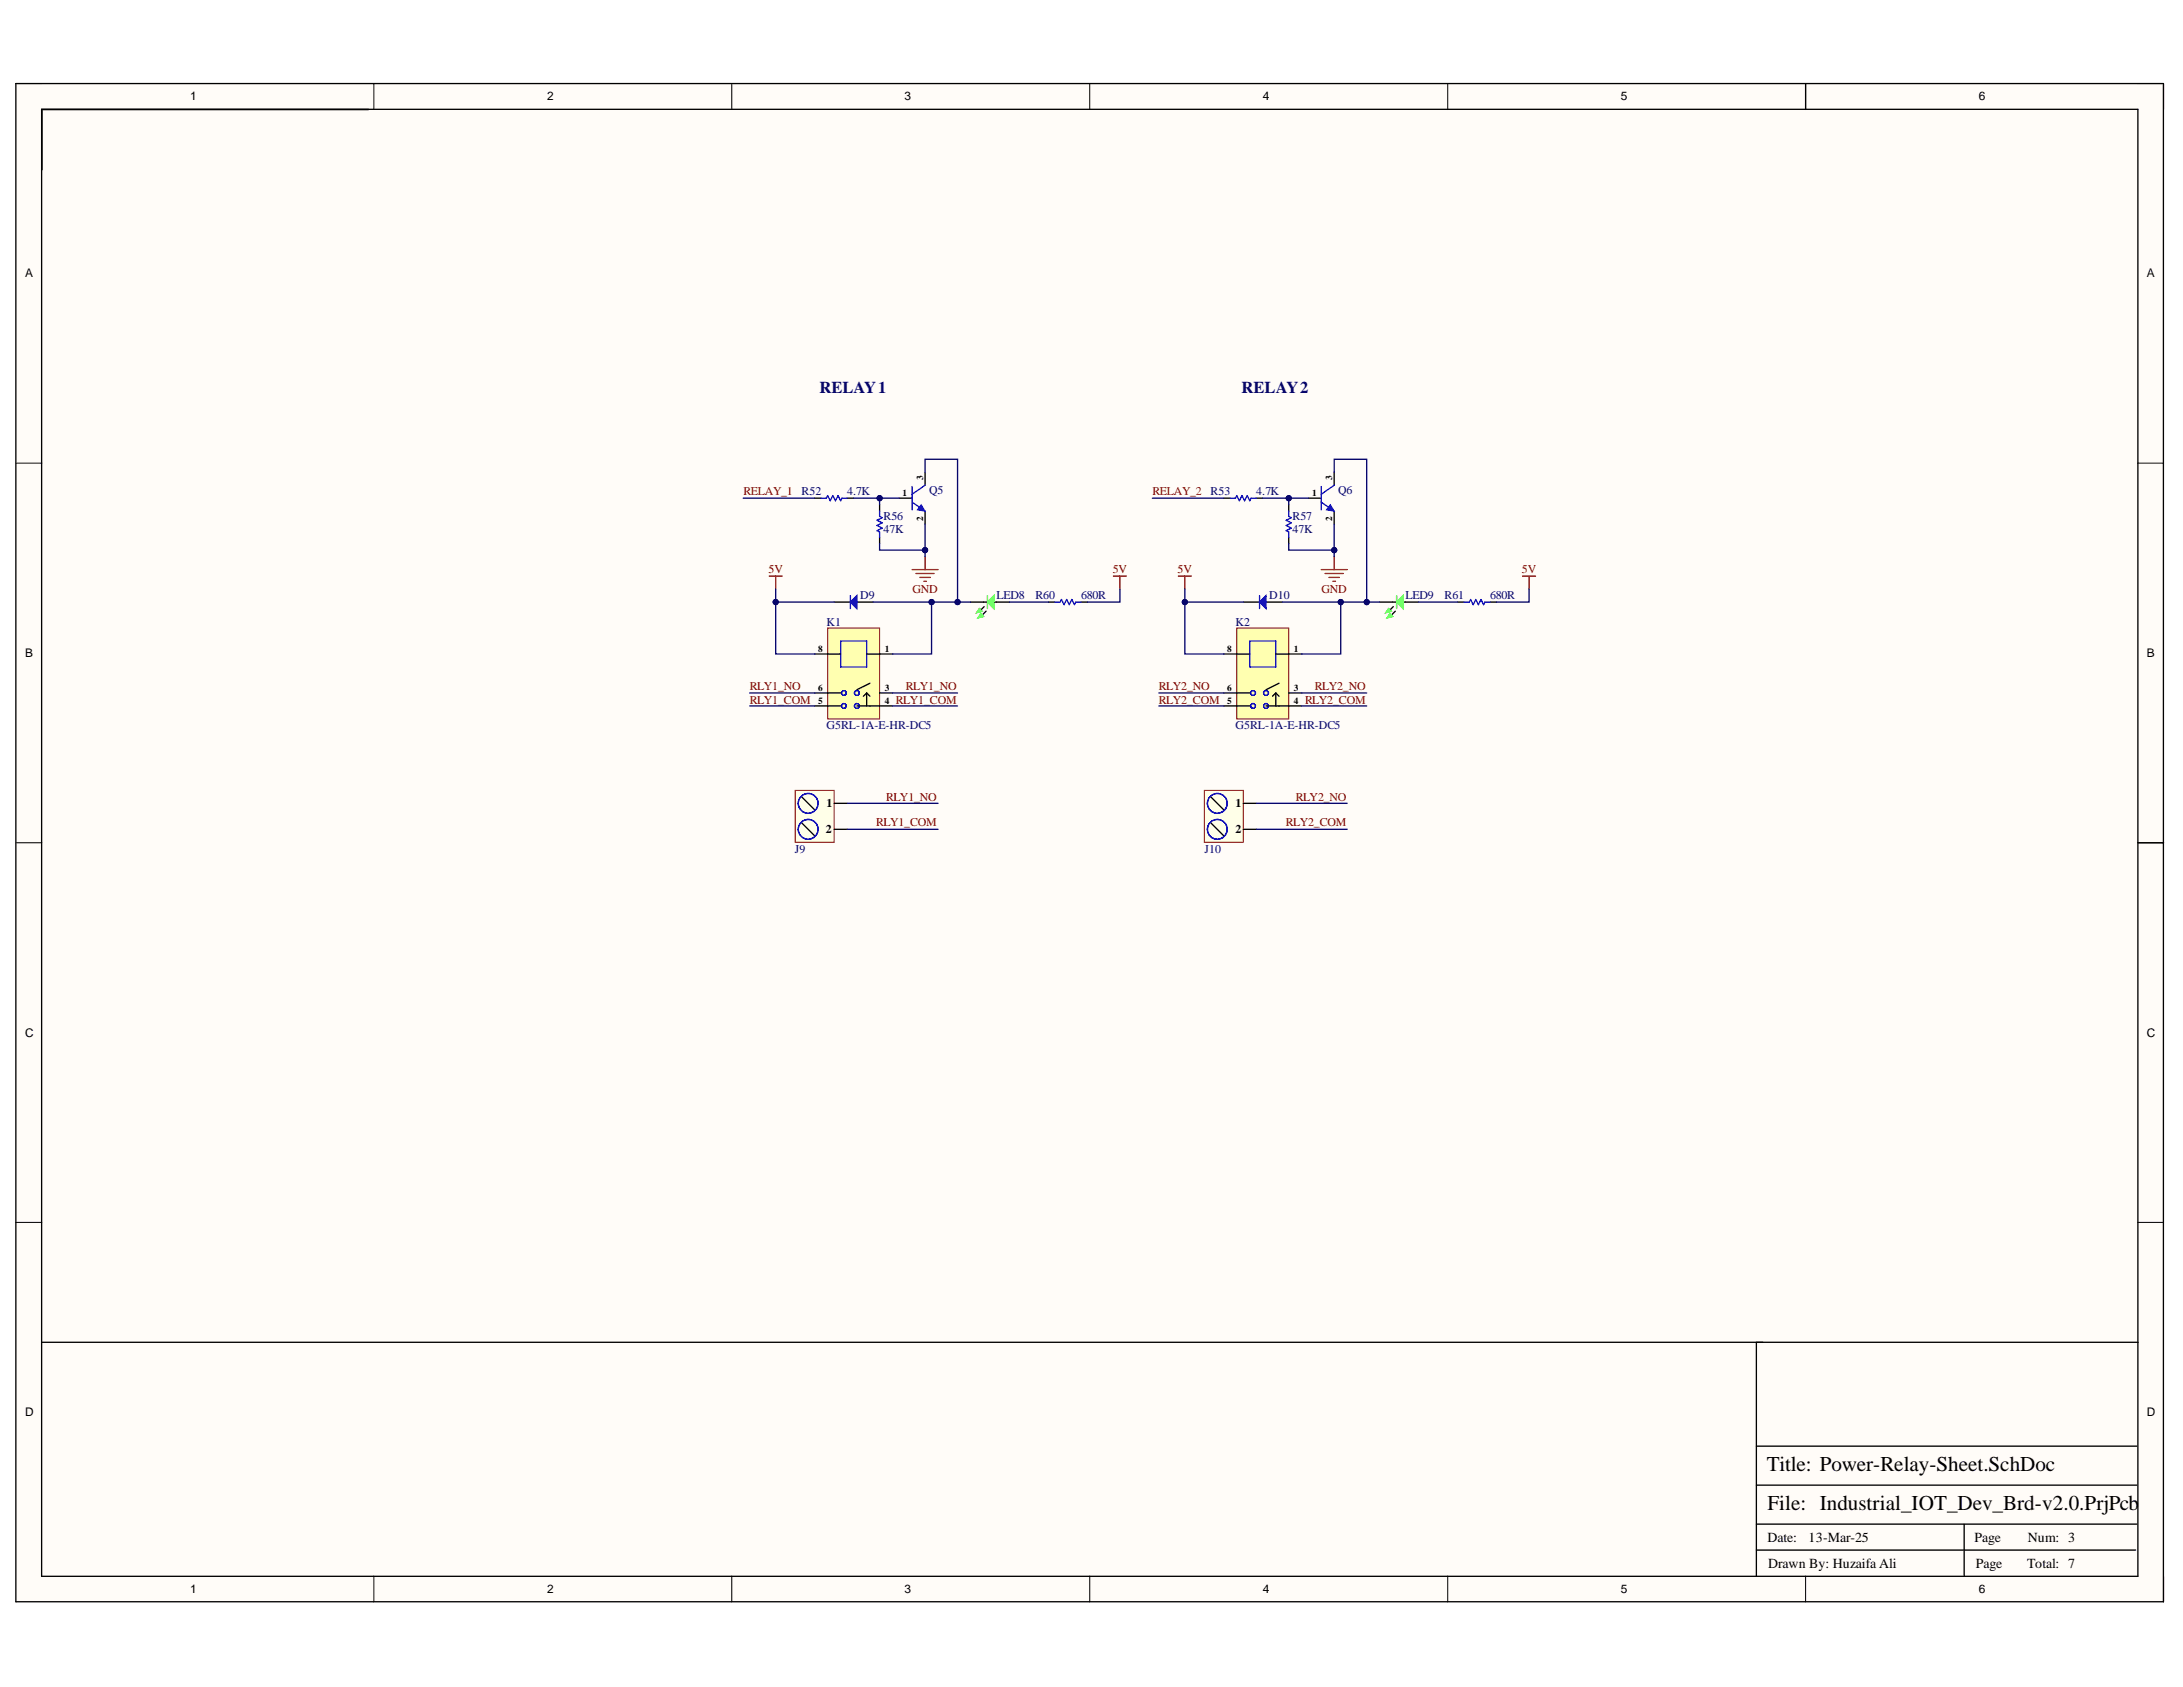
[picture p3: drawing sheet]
<svg xmlns="http://www.w3.org/2000/svg" width="279mm" height="216mm" viewBox="0 0 279 216" stroke-linecap="round" stroke-linejoin="round" font-family="sans-serif">
<defs><g id="words">
<g font-size="2.7">
<text x="226.1" y="188.3">Title: Power-Relay-Sheet.SchDoc</text>
<text x="226.2" y="193.3">File: Industrial_IOT_Dev_Brd-v2.0.PrjPcb</text>
</g>
<g font-size="2.1" fill="#000080">
<text x="104.9" y="50.3">RELAY1</text>
<text x="158.9" y="50.3">RELAY2</text>
</g>
<g font-size="1.8">
<text x="226.2" y="197.3">Date:</text>
<text x="231.5" y="197.3">13-Mar-25</text>
<text x="252.7" y="197.3">Page</text>
<text x="259.5" y="197.3">Num: 3</text>
<text x="226.3" y="200.6">Drawn By: Huzaifa Ali</text>
<text x="252.9" y="200.6">Page</text>
<text x="259.5" y="200.6">Total: 7</text>
</g>
<g font-size="1.5">
<text x="24.4" y="12.8">1</text>
<text x="70" y="12.8">2</text>
<text x="115.8" y="12.8">3</text>
<text x="161.6" y="12.8">4</text>
<text x="207.5" y="12.8">5</text>
<text x="253.3" y="12.8">6</text>
<text x="3.2" y="35.5">A</text>
<text x="274.8" y="35.5">A</text>
<text x="3.2" y="84">B</text>
<text x="274.8" y="84">B</text>
<text x="105.7" y="106.6">2</text>
<text x="105.8" y="103.3">1</text>
<text x="158.1" y="103.3">1</text>
<text x="158.1" y="106.6">2</text>
<text x="3.2" y="132.7">C</text>
<text x="274.8" y="132.7">C</text>
<text x="3.2" y="181.2">D</text>
<text x="274.8" y="181.2">D</text>
<text x="24.4" y="203.8">1</text>
<text x="70" y="203.8">2</text>
<text x="115.8" y="203.8">3</text>
<text x="161.6" y="203.8">4</text>
<text x="207.5" y="203.8">5</text>
<text x="253.3" y="203.8">6</text>
</g>
<g font-size="1.5" fill="#800000">
<text x="95.1" y="63.4">RELAY_1</text>
<text x="147.5" y="63.4">RELAY_2</text>
<text x="98.4" y="73.4">5V</text>
<text x="116.8" y="75.8">GND</text>
<text x="142.4" y="73.4">5V</text>
<text x="150.7" y="73.4">5V</text>
<text x="169.1" y="75.8">GND</text>
<text x="194.8" y="73.4">5V</text>
<text x="96" y="88.3">RLY1_NO</text>
<text x="115.9" y="88.3">RLY1_NO</text>
<text x="148.3" y="88.3">RLY2_NO</text>
<text x="168.3" y="88.3">RLY2_NO</text>
<text x="96" y="90">RLY1_COM</text>
<text x="114.7" y="90">RLY1_COM</text>
<text x="148.3" y="90">RLY2_COM</text>
<text x="167" y="90">RLY2_COM</text>
<text x="112.1" y="105.8">RLY1_COM</text>
<text x="113.4" y="102.5">RLY1_NO</text>
<text x="164.6" y="105.8">RLY2_COM</text>
<text x="165.8" y="102.5">RLY2_NO</text>
</g>
<g font-size="1.5" fill="#000080">
<text x="102.6" y="63.4">R52</text>
<text x="108.4" y="63.4">4.7K</text>
<text x="118.9" y="63.2">Q5</text>
<text x="154.9" y="63.4">R53</text>
<text x="160.8" y="63.4">4.7K</text>
<text x="171.3" y="63.2">Q6</text>
<text x="113.1" y="66.5">R56</text>
<text x="113.1" y="68.2">47K</text>
<text x="165.4" y="66.5">R57</text>
<text x="165.4" y="68.2">47K</text>
<text x="110.1" y="76.7">D9</text>
<text x="127.5" y="76.7">LED8</text>
<text x="132.5" y="76.7">R60</text>
<text x="138.4" y="76.7">680R</text>
<text x="162.5" y="76.7">D10</text>
<text x="179.9" y="76.7">LED9</text>
<text x="184.9" y="76.7">R61</text>
<text x="190.7" y="76.7">680R</text>
<text x="105.8" y="80.1">K1</text>
<text x="158.1" y="80.1">K2</text>
<text x="105.8" y="93.3">G5RL-1A-E-HR-DC5</text>
<text x="158.1" y="93.3">G5RL-1A-E-HR-DC5</text>
<text x="101.7" y="109.1">J9</text>
<text x="154.2" y="109.1">J10</text>
</g>
<g font-size="1.2">
<text x="115.5" y="63.5">1</text>
<text x="118.1" y="61.5" transform="rotate(-90 118.1 61.5)">3</text>
<text x="168" y="63.5">1</text>
<text x="170.5" y="61.5" transform="rotate(-90 170.5 61.5)">3</text>
<text x="118.1" y="66.6" transform="rotate(-90 118.1 66.6)">2</text>
<text x="170.5" y="66.6" transform="rotate(-90 170.5 66.6)">2</text>
<text x="104.7" y="83.4">8</text>
<text x="113.2" y="83.4">1</text>
<text x="157" y="83.4">8</text>
<text x="165.6" y="83.4">1</text>
<text x="104.7" y="88.4">6</text>
<text x="113.2" y="88.4">3</text>
<text x="157" y="88.4">6</text>
<text x="165.6" y="88.4">3</text>
<text x="104.7" y="90">5</text>
<text x="113.2" y="90">4</text>
<text x="157" y="90">5</text>
<text x="165.6" y="90">4</text>
</g>
</g></defs>
<g fill="#fffcf8">
<path d="M2 10.7h274.9v194.3h-274.9z" fill-rule="evenodd"/>
<path d="M5.4 14h268.2v187.7h-268.2z" fill-rule="evenodd"/>
</g>
<g fill="none" stroke="#000" stroke-width=".13">
<path d="M2 10.7h3.4M47.8 10.7v3.3M93.7 10.7v3.3M139.5 10.7v3.3M185.3 10.7v3.3M231.1 10.7v3.3M273.6 10.7h3.3v3.3M2 59.3h3.4M273.6 59.3h3.3M2 107.9h3.4M273.6 107.9h3.3M2 156.4h3.4"/>
<path d="M273.6 156.4h3.3M47.8 201.7v3.3M93.7 201.7v3.3M139.5 201.7v3.3M185.3 201.7v3.3M231.1 201.7v3.3M276.9 201.7v3.3"/>
</g>
<path d="M2 10.7h274.9v194.3h-274.9zM5.3 14h268.3v187.7h-268.3zM5.3 14h41.9M231.1 10.7v3.3M273.6 107.9h3.3M273.7 171.8h-48.9v29.9M224.8 198.4h48.5M224.8 195.1h48.7M224.8 190.1h48.7M224.8 185.1h48.7M251.4 195.1v6.6" fill="none" stroke="#000" stroke-width=".17"/>
<path d="M105.9 80.4h6.7v11.6h-6.7z" fill-rule="evenodd" fill="#ffffb0"/>
<path d="M105.9 80.4h6.7v11.6h-6.7z" fill="none" stroke="#800000" stroke-width=".13"/>
<path d="M104.3 83.7h3.3M104.3 88.7h3.3M104.3 90.3h3.3M109.7 90.3h4.5M110.9 83.7h3.3M110.9 88.7v1.6M110.9 88.7l-.4 .4M110.9 88.7l.4 .4M111.3 87.4l-1.6 .9M112.6 88.7h1.6" fill="none" stroke="#000" stroke-width=".17"/>
<g fill="none" stroke="#00f" stroke-width=".17">
<path d="M107.6 82h3.3v3.4h-3.3z"/>
<circle cx="108" cy="90.3" r=".31"/>
<circle cx="108" cy="88.7" r=".31"/>
<circle cx="109.7" cy="90.3" r=".31"/>
<circle cx="109.7" cy="88.7" r=".31"/>
</g>
<path d="M101.8 101.2h5v6.6h-5z" fill-rule="evenodd" fill="#ffffe8"/>
<path d="M101.8 101.2h5v6.6h-5z" fill="none" stroke="#800000" stroke-width=".13"/>
<path d="M106.8 77.1h2M109.7 77.1h2M102.6 102l1.7 1.6M102.6 105.3l1.7 1.7M106.8 102.8h1.6M106.8 106.1h1.6" fill="none" stroke="#000" stroke-width=".17"/>
<g fill="none" stroke="#00f" stroke-width=".17">
<circle cx="103.4" cy="102.8" r="1.27"/>
<circle cx="103.4" cy="106.1" r="1.27"/>
</g>
<path d="M98.5 73.7h1.6M99.3 73.7v1.7" fill="none" stroke="#800000" stroke-width=".17"/>
<path d="M108.8 77.1l.9-.9v1.7z" fill="#00f"/>
<path d="M108.8 77.1l.9-.9v1.7zM108.8 76.2v1.7M116.7 64.3l1.7 1.1M116.7 62.3v3M118.4 62.1l-1.7 1.2" fill="none" stroke="#00f" stroke-width=".17"/>
<path d="M115.1 63.8h1.6M118.4 60.4v1.7M118.4 65.4v1.7" fill="none" stroke="#000" stroke-width=".17"/>
<path d="M117.9 64.6l.5 .8-1-.1z" fill="#00f"/>
<path d="M117.9 64.6l.5 .8-1-.1z" fill="none" stroke="#00f" stroke-width=".13"/>
<path d="M116.7 72.9h3.4M117.2 73.4h2.4M117.7 73.9h1.4M118.2 74.4h.4M118.4 71.2v1.7" fill="none" stroke="#800000" stroke-width=".17"/>
<path d="M104.3 63.8h.8M108.4 63.8h.9M112.6 64.6v.8M112.6 68.7v.9" fill="none" stroke="#000" stroke-width=".17"/>
<path d="M105.1 63.8h.7l.1-.4 .4 .7 .3-.7 .3 .7 .4-.7 .3 .7 .2-.3h.6M112.6 65.4v.7l.3 .2-.6 .3 .6 .3-.6 .3 .6 .4-.6 .3 .3 .2v.6" fill="none" stroke="#00f" stroke-width=".17"/>
<path d="M158.3 80.4h6.6v11.6h-6.6z" fill-rule="evenodd" fill="#ffffb0"/>
<path d="M158.3 80.4h6.6v11.6h-6.6z" fill="none" stroke="#800000" stroke-width=".13"/>
<path d="M156.6 83.7h3.4M156.6 88.7h3.4M156.6 90.3h3.4M162 90.3h4.6M163.3 83.7h3.3M163.3 88.7v1.6M163.3 88.7l-.4 .4M163.3 88.7l.4 .4M163.7 87.4l-1.7 .9M164.9 88.7h1.7" fill="none" stroke="#000" stroke-width=".17"/>
<g fill="none" stroke="#00f" stroke-width=".17">
<path d="M160 82h3.3v3.4h-3.3z"/>
<circle cx="160.4" cy="88.7" r=".31"/>
<circle cx="160.4" cy="90.3" r=".31"/>
<circle cx="162" cy="90.3" r=".31"/>
<circle cx="162" cy="88.7" r=".31"/>
</g>
<path d="M154.1 101.2h5v6.6h-5z" fill-rule="evenodd" fill="#ffffe8"/>
<path d="M154.1 101.2h5v6.6h-5z" fill="none" stroke="#800000" stroke-width=".13"/>
<path d="M159.1 77.1h2.1M162 77.1h2.1M155 102l1.6 1.6M155 105.3l1.6 1.7M159.1 102.8h1.7M159.1 106.1h1.7" fill="none" stroke="#000" stroke-width=".17"/>
<g fill="none" stroke="#00f" stroke-width=".17">
<circle cx="155.8" cy="102.8" r="1.27"/>
<circle cx="155.8" cy="106.1" r="1.27"/>
</g>
<path d="M150.8 73.7h1.7M151.6 73.7v1.7" fill="none" stroke="#800000" stroke-width=".17"/>
<path d="M161.2 77.1l.8-.9v1.7z" fill="#00f"/>
<path d="M161.2 77.1l.8-.9v1.7zM161.2 76.2v1.7M169.1 64.3l1.7 1.1M169.1 62.3v3M170.8 62.1l-1.7 1.2" fill="none" stroke="#00f" stroke-width=".17"/>
<path d="M167.4 63.8h1.7M170.8 60.4v1.7M170.8 65.4v1.7" fill="none" stroke="#000" stroke-width=".17"/>
<path d="M170.3 64.6l.5 .8-1-.1z" fill="#00f"/>
<path d="M170.3 64.6l.5 .8-1-.1z" fill="none" stroke="#00f" stroke-width=".13"/>
<path d="M142.5 73.7h1.7M143.3 73.7v1.7M169.1 72.9h3.3M169.6 73.4h2.3M170.1 73.9h1.3M170.6 74.4h.3M170.8 71.2v1.7" fill="none" stroke="#800000" stroke-width=".17"/>
<path d="M126 77.6l-.5 .5M156.6 63.8h.9M160.8 63.8h.8M164.9 64.6v.8M164.9 68.7v.9M5.4 171.8h220.2" fill="none" stroke="#000" stroke-width=".17"/>
<path d="M157.5 63.8h.6l.2-.4 .3 .7 .4-.7 .3 .7 .3-.7 .4 .7 .1-.3h.7M164.9 65.4v.7l.4 .2-.7 .3 .7 .3-.7 .3 .7 .4-.7 .3 .3 .2v.6" fill="none" stroke="#00f" stroke-width=".17"/>
<path d="M125.3 77.9l.4 .3-.7 .2 .3-.5 .2 .2z" fill-rule="evenodd" fill="#0f0"/>
<path d="M125.3 77.9l.4 .3-.7 .2 .3-.5 .2 .2z" fill="none" stroke="#0f0" stroke-width=".13"/>
<path d="M126.2 78.2l-.5 .5" fill="none" stroke="#000" stroke-width=".17"/>
<path d="M125.5 78.5l.4 .4-.8 .2 .4-.6 .2 .2z" fill-rule="evenodd" fill="#0f0"/>
<path d="M125.5 78.5l.4 .4-.8 .2 .4-.6 .2 .2z" fill="none" stroke="#0f0" stroke-width=".13"/>
<path d="M124.2 77.1h2.2M127.2 77.1h2" fill="none" stroke="#000" stroke-width=".17"/>
<path d="M126.4 76.2v1.7" fill="none" stroke="#0f0" stroke-width=".17"/>
<path d="M126.4 77.1l.8-.9v1.7z" fill="#0f0"/>
<path d="M126.4 77.1l.8-.9v1.7z" fill="none" stroke="#0f0" stroke-width=".17"/>
<path d="M134.2 77.1h.8M138.3 77.1h.9M178.3 77.6l-.4 .5" fill="none" stroke="#000" stroke-width=".17"/>
<path d="M135 77.1h.7l.2-.4 .3 .7 .3-.7 .4 .7 .3-.7 .3 .7 .2-.3h.6" fill="none" stroke="#00f" stroke-width=".17"/>
<path d="M194.9 73.7h1.6M195.7 73.7v1.7" fill="none" stroke="#800000" stroke-width=".17"/>
<path d="M177.7 77.9l.4 .3-.8 .2 .4-.5 .2 .2z" fill-rule="evenodd" fill="#0f0"/>
<path d="M177.7 77.9l.4 .3-.8 .2 .4-.5 .2 .2z" fill="none" stroke="#0f0" stroke-width=".13"/>
<path d="M178.6 78.2l-.5 .5" fill="none" stroke="#000" stroke-width=".17"/>
<path d="M177.9 78.5l.4 .4-.8 .2 .4-.6 .2 .2z" fill-rule="evenodd" fill="#0f0"/>
<path d="M177.9 78.5l.4 .4-.8 .2 .4-.6 .2 .2z" fill="none" stroke="#0f0" stroke-width=".13"/>
<path d="M176.6 77.1h2.1M179.6 77.1h2" fill="none" stroke="#000" stroke-width=".17"/>
<path d="M178.7 76.2v1.7" fill="none" stroke="#0f0" stroke-width=".17"/>
<path d="M178.7 77.1l.9-.9v1.7z" fill="#0f0"/>
<path d="M178.7 77.1l.9-.9v1.7z" fill="none" stroke="#0f0" stroke-width=".17"/>
<path d="M186.6 77.1h.8M190.7 77.1h.9" fill="none" stroke="#000" stroke-width=".17"/>
<path d="M187.4 77.1h.7l.1-.4 .3 .7 .4-.7 .3 .7 .4-.7 .3 .7 .1-.3h.7" fill="none" stroke="#00f" stroke-width=".17"/>
<path d="M99.3 77.1h7.5" fill="none" stroke="#000080" stroke-width=".17"/>
<circle cx="99.3" cy="77.1" r=".33" fill="#000080"/>
<circle cx="99.3" cy="77.1" r=".33" fill="none" stroke="#000080" stroke-width=".13"/>
<path d="M111.7 77.1h7.5v6.6h-5" fill="none" stroke="#000080" stroke-width=".17"/>
<circle cx="119.2" cy="77.1" r=".33" fill="#000080"/>
<circle cx="119.2" cy="77.1" r=".33" fill="none" stroke="#000080" stroke-width=".13"/>
<path d="M112.6 69.6v.8h5.8" fill="none" stroke="#000080" stroke-width=".17"/>
<circle cx="118.4" cy="70.4" r=".33" fill="#000080"/>
<circle cx="118.4" cy="70.4" r=".33" fill="none" stroke="#000080" stroke-width=".13"/>
<path d="M95.1 63.8h9.2M112.6 63.8v.8" fill="none" stroke="#000080" stroke-width=".17"/>
<circle cx="112.6" cy="63.8" r=".33" fill="#000080"/>
<circle cx="112.6" cy="63.8" r=".33" fill="none" stroke="#000080" stroke-width=".13"/>
<path d="M118.4 60.4v-1.6h4.2v18.3h-3.4" fill="none" stroke="#000080" stroke-width=".17"/>
<circle cx="119.2" cy="77.1" r=".33" fill="#000080"/>
<circle cx="119.2" cy="77.1" r=".33" fill="none" stroke="#000080" stroke-width=".13"/>
<circle cx="122.6" cy="77.1" r=".33" fill="#000080"/>
<circle cx="122.6" cy="77.1" r=".33" fill="none" stroke="#000080" stroke-width=".13"/>
<path d="M151.6 77.1h7.5M96 88.7h8.3M96 90.3h8.3M114.2 88.7h8.4M114.2 90.3h8.4M108.4 102.8h11.7M108.4 106.1h11.7" fill="none" stroke="#000080" stroke-width=".17"/>
<circle cx="151.6" cy="77.1" r=".33" fill="#000080"/>
<circle cx="151.6" cy="77.1" r=".33" fill="none" stroke="#000080" stroke-width=".13"/>
<path d="M164.1 77.1h7.5v6.6h-5" fill="none" stroke="#000080" stroke-width=".17"/>
<circle cx="171.6" cy="77.1" r=".33" fill="#000080"/>
<circle cx="171.6" cy="77.1" r=".33" fill="none" stroke="#000080" stroke-width=".13"/>
<path d="M164.9 69.6v.8h5.9" fill="none" stroke="#000080" stroke-width=".17"/>
<circle cx="170.8" cy="70.4" r=".33" fill="#000080"/>
<circle cx="170.8" cy="70.4" r=".33" fill="none" stroke="#000080" stroke-width=".13"/>
<path d="M147.5 63.8h9.1M164.9 63.8v.8" fill="none" stroke="#000080" stroke-width=".17"/>
<circle cx="164.9" cy="63.8" r=".33" fill="#000080"/>
<circle cx="164.9" cy="63.8" r=".33" fill="none" stroke="#000080" stroke-width=".13"/>
<path d="M170.8 60.4v-1.6h4.1v18.3h-3.3" fill="none" stroke="#000080" stroke-width=".17"/>
<circle cx="171.6" cy="77.1" r=".33" fill="#000080"/>
<circle cx="171.6" cy="77.1" r=".33" fill="none" stroke="#000080" stroke-width=".13"/>
<circle cx="174.9" cy="77.1" r=".33" fill="#000080"/>
<circle cx="174.9" cy="77.1" r=".33" fill="none" stroke="#000080" stroke-width=".13"/>
<path d="M129.2 77.1h5M143.3 75.4v1.7h-4.1M174.9 77.1h1.7M181.6 77.1h5M195.7 75.4v1.7h-4.1M148.3 88.7h8.3M148.3 90.3h8.3M166.6 88.7h8.3M166.6 90.3h8.3M160.8 102.8h11.6M160.8 106.1h11.6" fill="none" stroke="#000080" stroke-width=".17"/>
<circle cx="174.9" cy="77.1" r=".33" fill="#000080"/>
<circle cx="174.9" cy="77.1" r=".33" fill="none" stroke="#000080" stroke-width=".13"/>
<path d="M122.6 77.1h1.6" fill="none" stroke="#000080" stroke-width=".17"/>
<circle cx="122.6" cy="77.1" r=".33" fill="#000080"/>
<circle cx="122.6" cy="77.1" r=".33" fill="none" stroke="#000080" stroke-width=".13"/>
<path d="M99.3 75.4v8.3h5" fill="none" stroke="#000080" stroke-width=".17"/>
<circle cx="99.3" cy="77.1" r=".33" fill="#000080"/>
<circle cx="99.3" cy="77.1" r=".33" fill="none" stroke="#000080" stroke-width=".13"/>
<path d="M109.3 63.8h5.8" fill="none" stroke="#000080" stroke-width=".17"/>
<circle cx="112.6" cy="63.8" r=".33" fill="#000080"/>
<circle cx="112.6" cy="63.8" r=".33" fill="none" stroke="#000080" stroke-width=".13"/>
<path d="M151.6 75.4v8.3h5" fill="none" stroke="#000080" stroke-width=".17"/>
<circle cx="151.6" cy="77.1" r=".33" fill="#000080"/>
<circle cx="151.6" cy="77.1" r=".33" fill="none" stroke="#000080" stroke-width=".13"/>
<path d="M161.6 63.8h5.8" fill="none" stroke="#000080" stroke-width=".17"/>
<circle cx="164.9" cy="63.8" r=".33" fill="#000080"/>
<circle cx="164.9" cy="63.8" r=".33" fill="none" stroke="#000080" stroke-width=".13"/>
<path d="M118.4 67.1v4.1" fill="none" stroke="#000080" stroke-width=".17"/>
<circle cx="118.4" cy="70.4" r=".33" fill="#000080"/>
<circle cx="118.4" cy="70.4" r=".33" fill="none" stroke="#000080" stroke-width=".13"/>
<path d="M170.8 67.1v4.1" fill="none" stroke="#000080" stroke-width=".17"/>
<circle cx="170.8" cy="70.4" r=".33" fill="#000080"/>
<circle cx="170.8" cy="70.4" r=".33" fill="none" stroke="#000080" stroke-width=".13"/>
<use href="#words"/>
</svg>
